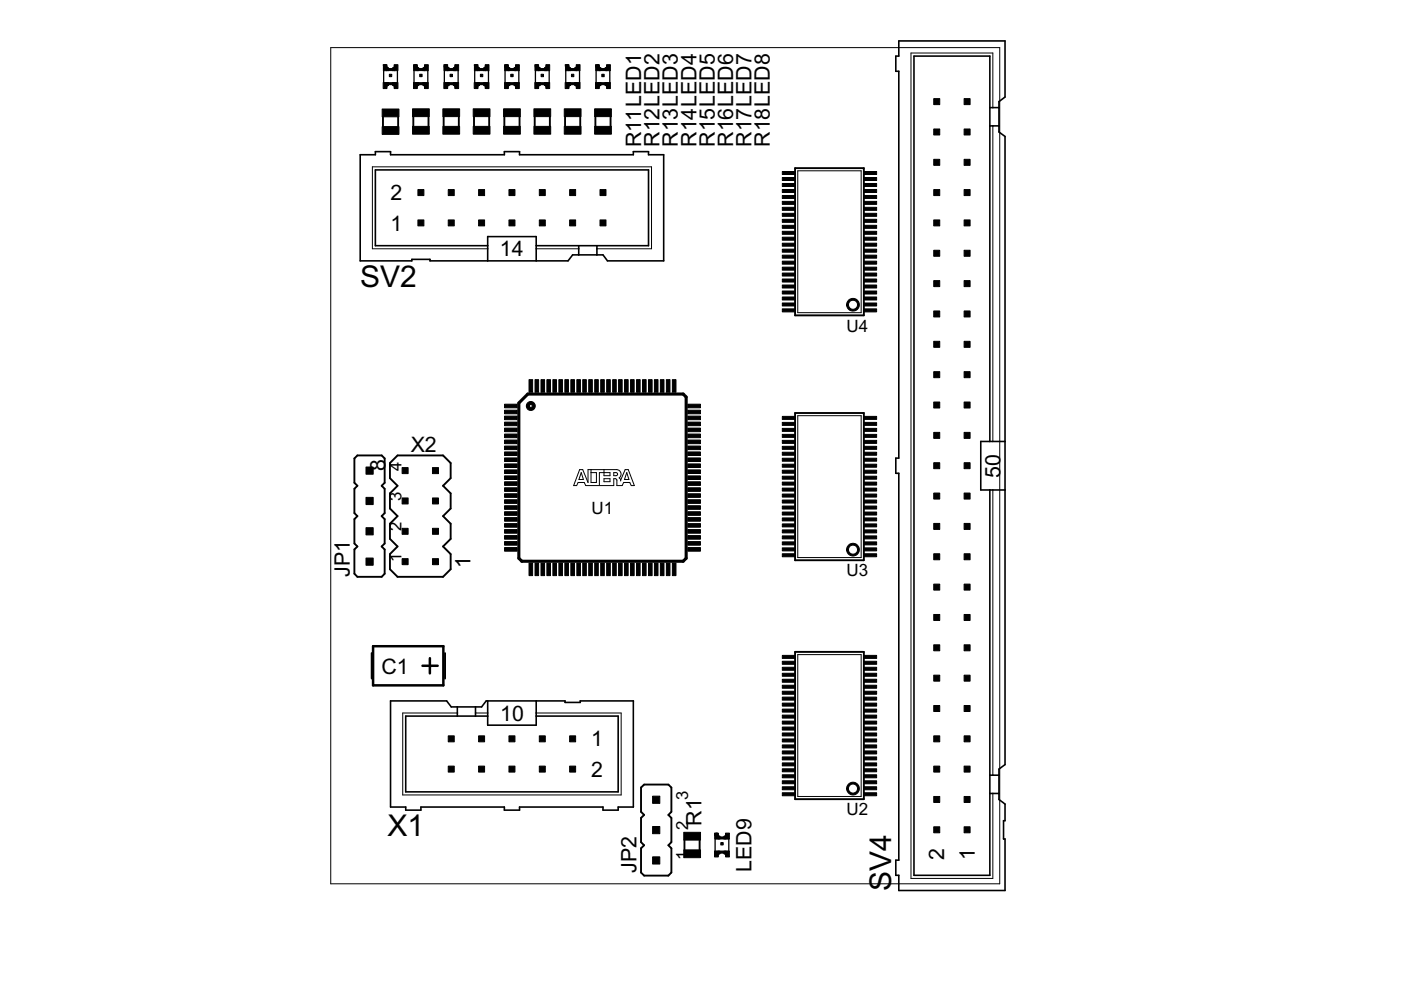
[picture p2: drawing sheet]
<svg xmlns="http://www.w3.org/2000/svg" width="297mm" height="210mm" viewBox="0 0 297 210" stroke-linecap="round" stroke-linejoin="round" font-family="sans-serif">
<defs><g id="words">
<g font-size="7.1">
<text x="76.4" y="61">SV2</text>
<text x="82.2" y="177.2">X1</text>
<text x="189" y="188.8" transform="rotate(-90 189 188.8)">SV4</text>
</g>
<g font-size="5.1">
<text x="135.9" y="31.2" transform="rotate(-90 135.9 31.2)">R11LED1</text>
<text x="139.8" y="31.2" transform="rotate(-90 139.8 31.2)">R12LED2</text>
<text x="143.7" y="31.2" transform="rotate(-90 143.7 31.2)">R13LED3</text>
<text x="147.6" y="31.2" transform="rotate(-90 147.6 31.2)">R14LED4</text>
<text x="151.5" y="31.2" transform="rotate(-90 151.5 31.2)">R15LED5</text>
<text x="155.4" y="31.2" transform="rotate(-90 155.4 31.2)">R16LED6</text>
<text x="159.3" y="31.2" transform="rotate(-90 159.3 31.2)">R17LED7</text>
<text x="163.2" y="31.2" transform="rotate(-90 163.2 31.2)">R18LED8</text>
<text x="82.8" y="42.4">2</text>
<text x="82.8" y="48.9">1</text>
<text x="106" y="54.4">14</text>
<text x="87.1" y="95.8">X2</text>
<text x="81.7" y="99.8" transform="rotate(-90 81.7 99.8)">8</text>
<text x="212.1" y="101.3" transform="rotate(-90 212.1 101.3)">50</text>
<text x="74.2" y="122.3" transform="rotate(-90 74.2 122.3)">JP1</text>
<text x="99.7" y="120.4" transform="rotate(-90 99.7 120.4)">1</text>
<text x="80.9" y="142.9">C1</text>
<text x="106.1" y="152.8">10</text>
<text x="125.3" y="158.3">1</text>
<text x="125.3" y="164.7">2</text>
<text x="148.7" y="175.1" transform="rotate(-90 148.7 175.1)">R1</text>
<text x="135" y="185" transform="rotate(-90 135 185)">JP2</text>
<text x="159.3" y="184.9" transform="rotate(-90 159.3 184.9)">LED9</text>
<text x="200.2" y="182.4" transform="rotate(-90 200.2 182.4)">2</text>
<text x="206.6" y="182.4" transform="rotate(-90 206.6 182.4)">1</text>
</g>
<g font-size="4">
<text x="179.5" y="70.3">U4</text>
<text x="85.1" y="99.8" transform="rotate(-90 85.1 99.8)">4</text>
<text x="85.1" y="106.2" transform="rotate(-90 85.1 106.2)">3</text>
<text x="85.1" y="112.6" transform="rotate(-90 85.1 112.6)">2</text>
<text x="125.4" y="109">U1</text>
<text x="85.1" y="119.1" transform="rotate(-90 85.1 119.1)">1</text>
<text x="179.5" y="122.2">U3</text>
<text x="145.9" y="169.6" transform="rotate(-90 145.9 169.6)">3</text>
<text x="179.5" y="172.9">U2</text>
<text x="145.9" y="176" transform="rotate(-90 145.9 176)">2</text>
<text x="145.9" y="182.4" transform="rotate(-90 145.9 182.4)">1</text>
</g>
</g></defs>
<g fill="none" stroke="#000" stroke-width=".34">
<path d="M190.6 8.7h22.5v11.9l-1.3 .9v6.5l1.3 .9v133.2l-1.3 1v6.4l1.3 1v3.5h-.3v3.9h.3v10.9h-22.5v-3.2h-.7v-3.2h.7v-82h-.7v-3.3h.7v-82h-.7v-3.2h.7zM76.4 32.8h3.2v-.6h3.2v.6h24.1v-.6h3.3v.6h24.1v-.6h3.2v.6h3.2v22.5h-11.9l-1-1.3h-6.4l-1 1.3h-29.2v-.3h-3.9v.3h-10.9zM209.9 26.7h1.9M209.9 22.8h1.9M103.4 55.3v-5.1h10.3v5.1M103.4 52.1h-23.8v-16.1h57.9v16.1h-23.8M122.7 52.1v1.9M126.6 52.1v1.9M209.9 93.6v-81.7h-16.1v173.7h16.1v-81.7M213.1 93.6h-5.2v10.3h5.2M82.8 148.6h11.9l1 1.3h6.4l1-1.3h16.7v.3h3.2v-.3h11.3v22.5h-3.2v.7h-3.3v-.7h-17.6v.7h-3.3v-.7h-17.7v.7h-3.2v-.7h-3.2zM97 149.9v1.9"/>
<path d="M100.8 149.9v1.9M103.4 151.8h-17.4v16.1h45.1v-16.1h-17.4M103.4 148.6v5.2h10.3v-5.2M209.9 168.2h1.9M209.9 164.4h1.9"/>
</g>
<g fill="none" stroke="#000" stroke-width=".21">
<path d="M70.1 10.1h141.9v177.3h-141.9zM169.1 36.2h13.5v30.1h-13.5zM210.5 22.8v-11.6h-17.4v175h17.4v-18M210.5 26.7v66.9M103.4 52.7h-24.4v-17.3h59.1v17.3h-11.5M113.7 52.7h9M125.3 99.6v2.7h1.1v-2.1h-1.1M128.1 99.6v1.3h1.2v-.7h-2.2v2.8h-2.9l-.3-.7h-1.3l-.3 .7h-.7l1.3-3.4h.6l1.2 2.7v-2.7h6.1a.99 .99 0 0 1 .8 .7 .99 .99 0 0 1-.3 1l.3 .3v.4M169.1 88.1h13.5v30.1h-13.5zM123.2 100.2l.5 1.5h-1zM128.1 101.5h1.2v.6h-1.2zM130.1 100.2h.7l.1 .3v.2l-.8 .2z"/>
<path d="M131.6 101.8l.9-2.2h.7l1.3 3.4h-.7l-.3-.7h-1.3l-.3 .7h-1.1v-1.3l-.3-.2h-.4v1.5h-2.8M132.9 100.2l.4 1.5h-.9zM210.5 103.9v60.5M169.1 138.8h13.5v30.1h-13.5zM97 151.2h-11.6v17.4h46.3v-17.4h-18M100.8 151.2h2.6"/>
</g>
<g fill="#000" stroke="#000" stroke-width=".21">
<path d="M81.2 17.5h.8v1.3h-.8zM81.2 13.7h.8v.2h-.8zM81.3 14.2h.7v.8h-.7zM82 14.4h.4v.6h-.4zM82 17.5h.4v.6h-.4zM82.3 14.5h1v.5h-1zM82.3 17.5h1v.4h-1zM82.5 15.7h.6v.6h-.6zM83.2 14.4h.4v.6h-.4zM83.2 17.5h.4v.6h-.4zM83.6 13.7h.8v1.3h-.8zM83.6 17.5h.8v1.3h-.8z"/>
<path d="M87.7 17.5h.8v1.3h-.8zM87.7 13.7h.8v.2h-.8zM87.7 14.2h.8v.8h-.8zM88.4 14.4h.4v.6h-.4zM88.4 17.5h.4v.6h-.4zM88.7 14.5h1v.5h-1zM88.7 17.5h1v.4h-1zM89 15.7h.5v.6h-.5zM89.7 14.4h.4v.6h-.4zM89.7 17.5h.4v.6h-.4zM90 13.7h.8v1.3h-.8zM90 17.5h.8v1.3h-.8z"/>
<path d="M94.1 17.5h.8v1.3h-.8zM94.1 13.7h.8v.2h-.8zM94.1 14.2h.8v.8h-.8zM94.8 14.4h.4v.6h-.4zM94.8 17.5h.4v.6h-.4zM95.2 14.5h1v.5h-1zM95.2 17.5h1v.4h-1zM95.4 15.7h.5v.6h-.5zM96.1 14.4h.4v.6h-.4zM96.1 17.5h.4v.6h-.4zM96.4 13.7h.8v1.3h-.8zM96.4 17.5h.8v1.3h-.8z"/>
<path d="M100.5 17.5h.8v1.3h-.8zM100.5 13.7h.8v.2h-.8zM100.6 14.2h.7v.8h-.7zM101.3 14.4h.4v.6h-.4zM101.3 17.5h.4v.6h-.4zM101.6 14.5h1v.5h-1zM101.6 17.5h1v.4h-1zM101.9 15.7h.5v.6h-.5zM102.6 14.4h.3v.6h-.3zM102.6 17.5h.3v.6h-.3zM102.9 13.7h.8v1.3h-.8zM102.9 17.5h.8v1.3h-.8z"/>
<path d="M107 17.5h.8v1.3h-.8zM107 13.7h.8v.2h-.8zM107 14.2h.8v.8h-.8zM107.7 14.4h.4v.6h-.4zM107.7 17.5h.4v.6h-.4zM108 14.5h1.1v.5h-1.1zM108 17.5h1.1v.4h-1.1zM108.3 15.7h.5v.6h-.5zM109 14.4h.4v.6h-.4zM109 17.5h.4v.6h-.4zM109.3 13.7h.8v1.3h-.8zM109.3 17.5h.8v1.3h-.8z"/>
<path d="M113.4 17.5h.8v1.3h-.8zM113.4 13.7h.8v.2h-.8zM113.5 14.2h.7v.8h-.7zM114.2 14.4h.3v.6h-.3zM114.2 17.5h.3v.6h-.3zM114.5 14.5h1v.5h-1zM114.5 17.5h1v.4h-1zM114.7 15.7h.5v.6h-.5zM115.4 14.4h.4v.6h-.4zM115.4 17.5h.4v.6h-.4zM115.7 13.7h.8v1.3h-.8zM115.7 17.5h.8v1.3h-.8z"/>
<path d="M119.8 17.5h.8v1.3h-.8zM119.8 13.7h.8v.2h-.8zM119.9 14.2h.7v.8h-.7zM120.6 14.4h.4v.6h-.4zM120.6 17.5h.4v.6h-.4zM120.9 14.5h1v.5h-1zM120.9 17.5h1v.4h-1zM121.2 15.7h.5v.6h-.5zM121.9 14.4h.3v.6h-.3zM121.9 17.5h.3v.6h-.3zM122.2 13.7h.8v1.3h-.8zM122.2 17.5h.8v1.3h-.8z"/>
<path d="M126.3 17.5h.8v1.3h-.8zM126.3 13.7h.8v.2h-.8zM126.3 14.2h.8v.8h-.8zM127 14.4h.4v.6h-.4zM127 17.5h.4v.6h-.4zM127.3 14.5h1.1v.5h-1.1zM127.3 17.5h1.1v.4h-1.1zM127.6 15.7h.5v.6h-.5zM128.3 14.4h.4v.6h-.4zM128.3 17.5h.4v.6h-.4zM128.6 13.7h.8v1.3h-.8zM128.6 17.5h.8v1.3h-.8z"/>
<path d="M81 23.1h3.6v1.7h-3.6zM81 26.8h3.6v1.7h-3.6zM87.5 23.1h3.5v1.6h-3.5zM87.5 26.8h3.5v1.6h-3.5zM93.9 23.1h3.6v1.6h-3.6zM93.9 26.8h3.6v1.6h-3.6zM100.3 23.1h3.6v1.6h-3.6zM100.3 26.8h3.6v1.6h-3.6zM106.8 23.1h3.5v1.6h-3.5zM106.8 26.8h3.5v1.6h-3.5zM113.2 23.1h3.6v1.6h-3.6zM113.2 26.8h3.6v1.6h-3.6z"/>
<path d="M119.6 23.1h3.6v1.6h-3.6zM119.6 26.8h3.6v1.6h-3.6zM126.1 23.1h3.5v1.6h-3.5zM126.1 26.8h3.5v1.6h-3.5zM165.9 36.4h2.7v.6h-2.7zM165.9 37.6h2.7v.7h-2.7zM165.9 38.9h2.7v.6h-2.7zM183.2 38.9h2.7v.6h-2.7zM183.2 37.6h2.7v.7h-2.7zM183.2 36.4h2.7v.6h-2.7zM198 33.8h1.2v1.3h-1.2zM198 27.3h1.2v1.3h-1.2z"/>
<path d="M198 20.9h1.2v1.3h-1.2zM204.4 20.9h1.3v1.3h-1.3zM204.4 33.8h1.3v1.3h-1.3zM204.4 27.3h1.3v1.3h-1.3zM88.6 40.2h1.3v1.3h-1.3zM88.6 46.6h1.3v1.3h-1.3zM95 40.2h1.3v1.3h-1.3zM95 46.6h1.3v1.3h-1.3zM101.5 40.2h1.2v1.3h-1.2zM101.5 46.6h1.2v1.3h-1.2zM107.9 40.2h1.3v1.3h-1.3zM107.9 46.6h1.3v1.3h-1.3z"/>
<path d="M114.3 40.2h1.3v1.3h-1.3zM114.3 46.6h1.3v1.3h-1.3zM120.8 40.2h1.2v1.3h-1.2zM120.8 46.6h1.2v1.3h-1.2zM127.2 40.2h1.3v1.3h-1.3zM127.2 46.6h1.3v1.3h-1.3zM165.9 40.2h2.7v.6h-2.7zM165.9 41.4h2.7v.7h-2.7zM165.9 42.7h2.7v.6h-2.7zM165.9 44h2.7v.6h-2.7zM165.9 45.2h2.7v.7h-2.7zM165.9 46.5h2.7v.6h-2.7z"/>
<path d="M165.9 47.8h2.7v.6h-2.7zM165.9 49h2.7v.7h-2.7zM165.9 50.3h2.7v.6h-2.7zM165.9 51.6h2.7v.6h-2.7zM165.9 52.8h2.7v.7h-2.7zM165.9 54.1h2.7v.6h-2.7zM165.9 55.4h2.7v.6h-2.7zM165.9 56.6h2.7v.7h-2.7zM165.9 57.9h2.7v.6h-2.7zM165.9 59.2h2.7v.6h-2.7zM183.2 59.2h2.7v.6h-2.7zM183.2 57.9h2.7v.6h-2.7z"/>
<path d="M183.2 56.6h2.7v.7h-2.7zM183.2 55.4h2.7v.6h-2.7zM183.2 54.1h2.7v.6h-2.7zM183.2 52.8h2.7v.7h-2.7zM183.2 51.6h2.7v.6h-2.7zM183.2 50.3h2.7v.6h-2.7zM183.2 49h2.7v.7h-2.7zM183.2 47.8h2.7v.6h-2.7zM183.2 46.5h2.7v.6h-2.7zM183.2 45.2h2.7v.7h-2.7zM183.2 44h2.7v.6h-2.7zM183.2 42.7h2.7v.6h-2.7z"/>
<path d="M183.2 41.4h2.7v.7h-2.7zM183.2 40.2h2.7v.6h-2.7zM198 59.5h1.2v1.3h-1.2zM198 53.1h1.2v1.2h-1.2zM198 46.6h1.2v1.3h-1.2zM198 40.2h1.2v1.3h-1.2zM204.4 59.5h1.3v1.3h-1.3zM204.4 53.1h1.3v1.2h-1.3zM204.4 46.6h1.3v1.3h-1.3zM204.4 40.2h1.3v1.3h-1.3zM165.9 60.4h2.7v.7h-2.7zM165.9 61.7h2.7v.6h-2.7z"/>
<path d="M165.9 63h2.7v.6h-2.7zM165.9 64.2h2.7v.7h-2.7zM165.9 65.5h2.7v.6h-2.7zM183.2 65.5h2.7v.6h-2.7zM183.2 64.2h2.7v.7h-2.7zM183.2 63h2.7v.6h-2.7zM183.2 61.7h2.7v.6h-2.7zM183.2 60.4h2.7v.7h-2.7zM198 78.8h1.2v1.3h-1.2zM198 72.4h1.2v1.2h-1.2zM198 65.9h1.2v1.3h-1.2zM204.4 78.8h1.3v1.3h-1.3z"/>
<path d="M204.4 72.4h1.3v1.2h-1.3zM204.4 65.9h1.3v1.3h-1.3zM77.6 99h1.5v1.5h-1.5zM85.3 99.1h1.2v1.3h-1.2zM91.7 99.1h1.3v1.3h-1.3zM107 85.7h2.6v.8h-2.6zM107 87h2.6v.7h-2.6zM107 88.2h2.6v.8h-2.6zM107 89.5h2.6v.8h-2.6zM107 90.8h2.6v.7h-2.6zM107 92h2.6v.8h-2.6zM107 93.3h2.6v.8h-2.6z"/>
<path d="M107 94.6h2.6v.7h-2.6zM107 95.8h2.6v.8h-2.6zM107 97.1h2.6v.8h-2.6zM107 98.4h2.6v.7h-2.6zM107 99.6h2.6v.8h-2.6zM112.2 80.5h.7v2.7h-.7zM113.4 80.5h.8v2.7h-.8zM114.7 80.5h.8v2.7h-.8zM116 80.5h.7v2.7h-.7zM117.2 80.5h.8v2.7h-.8zM118.5 80.5h.8v2.7h-.8zM119.8 80.5h.7v2.7h-.7z"/>
<path d="M121 80.5h.8v2.7h-.8zM122.3 80.5h.8v2.7h-.8zM123.5 80.5h.8v2.7h-.8zM124.8 80.5h.8v2.7h-.8zM126.1 80.5h.8v2.7h-.8zM127.4 80.5h.7v2.7h-.7zM128.6 80.5h.8v2.7h-.8zM129.9 80.5h.8v2.7h-.8zM131.1 80.5h.8v2.7h-.8zM132.4 80.5h.8v2.7h-.8zM133.7 80.5h.8v2.7h-.8zM135 80.5h.7v2.7h-.7z"/>
<path d="M136.2 80.5h.8v2.7h-.8zM137.5 80.5h.8v2.7h-.8zM138.7 80.5h.8v2.7h-.8zM140 80.5h.8v2.7h-.8zM141.3 80.5h.7v2.7h-.7zM142.6 80.5h.7v2.7h-.7zM145.8 99.6h2.7v.8h-2.7zM145.8 98.4h2.7v.7h-2.7zM145.8 97.1h2.7v.8h-2.7zM145.8 95.8h2.7v.8h-2.7zM145.8 94.6h2.7v.7h-2.7zM145.8 93.3h2.7v.8h-2.7z"/>
<path d="M145.8 92h2.7v.8h-2.7zM145.8 90.8h2.7v.7h-2.7zM145.8 89.5h2.7v.8h-2.7zM145.8 88.2h2.7v.8h-2.7zM145.8 87h2.7v.7h-2.7zM145.8 85.7h2.7v.8h-2.7zM165.9 88.3h2.7v.6h-2.7zM165.9 89.6h2.7v.6h-2.7zM165.9 90.8h2.7v.7h-2.7zM165.9 92.1h2.7v.6h-2.7zM165.9 93.4h2.7v.6h-2.7zM165.9 94.6h2.7v.7h-2.7z"/>
<path d="M165.9 95.9h2.7v.6h-2.7zM165.9 97.2h2.7v.6h-2.7zM165.9 98.4h2.7v.7h-2.7zM165.9 99.7h2.7v.6h-2.7zM183.2 99.7h2.7v.6h-2.7zM183.2 98.4h2.7v.7h-2.7zM183.2 97.2h2.7v.6h-2.7zM183.2 95.9h2.7v.6h-2.7zM183.2 94.6h2.7v.7h-2.7zM183.2 93.4h2.7v.6h-2.7zM183.2 92.1h2.7v.6h-2.7zM183.2 90.8h2.7v.7h-2.7z"/>
<path d="M183.2 89.6h2.7v.6h-2.7zM183.2 88.3h2.7v.6h-2.7zM198 98.1h1.2v1.3h-1.2zM198 91.7h1.2v1.2h-1.2zM198 85.2h1.2v1.3h-1.2zM204.4 98.1h1.3v1.3h-1.3zM204.4 91.7h1.3v1.2h-1.3zM204.4 85.2h1.3v1.3h-1.3zM77.6 118.3h1.5v1.5h-1.5zM77.6 111.9h1.5v1.5h-1.5zM77.6 105.5h1.5v1.5h-1.5zM85.3 118.4h1.2v1.3h-1.2z"/>
<path d="M85.3 112h1.2v1.3h-1.2zM85.3 105.6h1.2v1.2h-1.2zM91.7 112h1.3v1.3h-1.3zM91.7 118.4h1.3v1.3h-1.3zM91.7 105.6h1.3v1.2h-1.3zM107 100.9h2.6v.8h-2.6zM107 102.2h2.6v.7h-2.6zM107 103.4h2.6v.8h-2.6zM107 104.7h2.6v.8h-2.6zM107 106h2.6v.7h-2.6zM107 107.2h2.6v.8h-2.6zM107 108.5h2.6v.8h-2.6z"/>
<path d="M107 109.7h2.6v.8h-2.6zM107 111h2.6v.8h-2.6zM107 112.3h2.6v.8h-2.6zM107 113.6h2.6v.7h-2.6zM107 114.8h2.6v.8h-2.6zM107 116.1h2.6v.8h-2.6zM112.2 119.4h.7v2.6h-.7zM113.4 119.4h.8v2.6h-.8zM114.7 119.4h.8v2.6h-.8zM116 119.4h.7v2.6h-.7zM117.2 119.4h.8v2.6h-.8zM118.5 119.4h.8v2.6h-.8z"/>
<path d="M119.8 119.4h.7v2.6h-.7zM121 119.4h.8v2.6h-.8zM122.3 119.4h.8v2.6h-.8zM123.5 119.4h.8v2.6h-.8zM124.8 119.4h.8v2.6h-.8zM126.1 119.4h.8v2.6h-.8zM127.4 119.4h.7v2.6h-.7zM128.6 119.4h.8v2.6h-.8zM129.9 119.4h.8v2.6h-.8zM131.1 119.4h.8v2.6h-.8zM132.4 119.4h.8v2.6h-.8zM133.7 119.4h.8v2.6h-.8z"/>
<path d="M135 119.4h.7v2.6h-.7zM136.2 119.4h.8v2.6h-.8zM137.5 119.4h.8v2.6h-.8zM138.7 119.4h.8v2.6h-.8zM140 119.4h.8v2.6h-.8zM141.3 119.4h.7v2.6h-.7zM142.6 119.4h.7v2.6h-.7zM145.8 116.1h2.7v.8h-2.7zM145.8 114.8h2.7v.8h-2.7zM145.8 113.6h2.7v.7h-2.7zM145.8 112.3h2.7v.8h-2.7zM145.8 111h2.7v.8h-2.7z"/>
<path d="M145.8 109.7h2.7v.8h-2.7zM145.8 108.5h2.7v.8h-2.7zM145.8 107.2h2.7v.8h-2.7zM145.8 106h2.7v.7h-2.7zM145.8 104.7h2.7v.8h-2.7zM145.8 103.4h2.7v.8h-2.7zM145.8 102.2h2.7v.7h-2.7zM145.8 100.9h2.7v.8h-2.7zM165.9 101h2.7v.6h-2.7zM165.9 102.2h2.7v.6h-2.7zM165.9 103.5h2.7v.6h-2.7zM165.9 104.8h2.7v.6h-2.7z"/>
<path d="M165.9 106h2.7v.7h-2.7zM165.9 107.3h2.7v.6h-2.7zM165.9 108.6h2.7v.6h-2.7zM165.9 109.8h2.7v.6h-2.7zM165.9 111.1h2.7v.6h-2.7zM165.9 112.4h2.7v.6h-2.7zM165.9 113.6h2.7v.7h-2.7zM165.9 114.9h2.7v.6h-2.7zM165.9 116.2h2.7v.6h-2.7zM165.9 117.4h2.7v.6h-2.7zM183.2 117.4h2.7v.6h-2.7zM183.2 116.2h2.7v.6h-2.7z"/>
<path d="M183.2 114.9h2.7v.6h-2.7zM183.2 113.6h2.7v.7h-2.7zM183.2 112.4h2.7v.6h-2.7zM183.2 111.1h2.7v.6h-2.7zM183.2 109.8h2.7v.6h-2.7zM183.2 108.6h2.7v.6h-2.7zM183.2 107.3h2.7v.6h-2.7zM183.2 106h2.7v.7h-2.7zM183.2 104.8h2.7v.6h-2.7zM183.2 103.5h2.7v.6h-2.7zM183.2 102.2h2.7v.6h-2.7zM183.2 101h2.7v.6h-2.7z"/>
<path d="M198 104.5h1.2v1.3h-1.2zM198 111h1.2v1.2h-1.2zM198 117.4h1.2v1.3h-1.2zM204.4 104.5h1.3v1.3h-1.3zM204.4 111h1.3v1.2h-1.3zM204.4 117.4h1.3v1.3h-1.3zM165.9 139h2.7v.6h-2.7zM183.2 139h2.7v.6h-2.7zM198 130.3h1.2v1.3h-1.2zM198 136.7h1.2v1.3h-1.2zM198 123.8h1.2v1.3h-1.2zM204.4 130.3h1.3v1.3h-1.3z"/>
<path d="M204.4 136.7h1.3v1.3h-1.3zM204.4 123.8h1.3v1.3h-1.3zM95 156h1.3v1.3h-1.3zM101.5 156h1.2v1.3h-1.2zM107.9 156h1.3v1.3h-1.3zM114.3 156h1.3v1.3h-1.3zM120.8 156h1.2v1.3h-1.2zM165.9 140.2h2.7v.6h-2.7zM165.9 141.5h2.7v.6h-2.7zM165.9 142.7h2.7v.7h-2.7zM165.9 144h2.7v.7h-2.7zM165.9 145.3h2.7v.6h-2.7z"/>
<path d="M165.9 146.6h2.7v.6h-2.7zM165.9 147.8h2.7v.6h-2.7zM165.9 149.1h2.7v.6h-2.7zM165.9 150.3h2.7v.7h-2.7zM165.9 151.6h2.7v.7h-2.7zM165.9 152.9h2.7v.6h-2.7zM165.9 154.2h2.7v.6h-2.7zM165.9 155.4h2.7v.6h-2.7zM165.9 156.7h2.7v.6h-2.7zM165.9 157.9h2.7v.7h-2.7zM165.9 159.2h2.7v.7h-2.7zM183.2 159.2h2.7v.7h-2.7z"/>
<path d="M183.2 157.9h2.7v.7h-2.7zM183.2 156.7h2.7v.6h-2.7zM183.2 155.4h2.7v.6h-2.7zM183.2 154.2h2.7v.6h-2.7zM183.2 152.9h2.7v.6h-2.7zM183.2 151.6h2.7v.7h-2.7zM183.2 150.3h2.7v.7h-2.7zM183.2 149.1h2.7v.6h-2.7zM183.2 147.8h2.7v.6h-2.7zM183.2 146.6h2.7v.6h-2.7zM183.2 145.3h2.7v.6h-2.7zM183.2 144h2.7v.7h-2.7z"/>
<path d="M183.2 142.7h2.7v.7h-2.7zM183.2 141.5h2.7v.6h-2.7zM183.2 140.2h2.7v.6h-2.7zM198 143.2h1.2v1.2h-1.2zM198 156h1.2v1.3h-1.2zM198 149.6h1.2v1.3h-1.2zM204.4 143.2h1.3v1.2h-1.3zM204.4 156h1.3v1.3h-1.3zM204.4 149.6h1.3v1.3h-1.3zM95 162.4h1.3v1.3h-1.3zM101.5 162.4h1.2v1.3h-1.2zM107.9 162.4h1.3v1.3h-1.3z"/>
<path d="M114.3 162.4h1.3v1.3h-1.3zM120.8 162.4h1.2v1.3h-1.2zM138.4 175.2h1.5v1.6h-1.5zM138.4 168.8h1.5v1.5h-1.5zM145 176.5h3.5v1.6h-3.5zM151.5 176.6h.8v.2h-.8zM151.6 177.1h.7v.8h-.7zM152.3 177.3h.3v.6h-.3zM152.6 177.5h1v.4h-1zM152.8 178.6h.5v.6h-.5zM153.5 177.3h.4v.6h-.4zM153.8 176.6h.8v1.3h-.8z"/>
<path d="M165.9 160.5h2.7v.6h-2.7zM165.9 161.8h2.7v.6h-2.7zM165.9 163h2.7v.6h-2.7zM165.9 164.3h2.7v.6h-2.7zM165.9 165.5h2.7v.7h-2.7zM165.9 166.8h2.7v.6h-2.7zM165.9 168.1h2.7v.6h-2.7zM183.2 168.1h2.7v.6h-2.7zM183.2 166.8h2.7v.6h-2.7zM183.2 165.5h2.7v.7h-2.7zM183.2 164.3h2.7v.6h-2.7zM183.2 163h2.7v.6h-2.7z"/>
<path d="M183.2 161.8h2.7v.6h-2.7zM183.2 160.5h2.7v.6h-2.7zM198 168.9h1.2v1.2h-1.2zM198 175.3h1.2v1.3h-1.2zM198 162.4h1.2v1.3h-1.2zM204.4 168.9h1.3v1.2h-1.3zM204.4 175.3h1.3v1.3h-1.3zM204.4 162.4h1.3v1.3h-1.3zM138.4 181.7h1.5v1.5h-1.5zM145 180.2h3.5v1.6h-3.5zM151.5 180.4h.8v1.3h-.8zM152.3 180.4h.3v.7h-.3z"/>
<path d="M152.6 180.4h1v.5h-1zM153.5 180.4h.4v.7h-.4zM153.8 180.4h.8v1.3h-.8z"/>
</g>
<g fill="none" stroke="#000" stroke-width=".4">
<path d="M81.2 24.7v2.1M84.4 24.7v2.1M87.6 24.7v2.1M90.8 24.7v2.1M94.1 24.7v2.1M97.3 24.7v2.1M100.5 24.7v2.1M103.7 24.7v2.1M106.9 24.7v2.1M110.2 24.7v2.1M113.4 24.7v2.1M116.6 24.7v2.1"/>
<path d="M119.8 24.7v2.1M123 24.7v2.1M126.2 24.7v2.1M129.5 24.7v2.1M168.6 35.6h14.6v31.3h-14.6zM75.8 96.6h5.1l.7 .6v5.2l-.7 .6 .7 .6v5.2l-.7 .6 .7 .7v5.1l-.7 .7 .7 .6v5.1l-.7 .7h-5.1l-.7-.7v-5.1l.7-.6-.7-.7v-5.1l.7-.7-.7-.6v-5.2l.7-.6-.7-.6v-5.2zM82.7 98.2l1.6-1.6h9.6l1.6 1.6v3.2l-1.6 1.6 1.6 1.6v3.2l-1.6 1.6 1.6 1.6v3.3l-1.6 1.6 1.6 1.6v3.2l-1.6 1.6h-9.6l-1.6-1.6v-3.2l1.6-1.6-1.6-1.6v-3.3l1.6-1.6-1.6-1.6v-3.2l1.6-1.6-1.6-1.6zM168.6 87.6h14.6v31.2h-14.6zM78.8 138.5v5.4M94.4 138.5v5.4M168.6 138.2h14.6v31.2h-14.6zM135.9 167l.7-.7h5.1l.6 .7v5.1l-.6 .7 .6 .6v5.2l-.6 .6 .6 .7v5.1l-.6 .7h-5.1l-.7-.7v-5.1l.7-.7-.7-.6v-5.2l.7-.6-.7-.7z"/>
<path d="M145.1 178.1v2.1M148.3 178.1v2.1"/>
</g>
<path d="M110 85.4l1.9-1.9h32.9l.7 .7v34.2l-.7 .6h-34.2l-.6-.6z" fill="none" stroke="#000" stroke-width=".66"/>
<g fill="#000" stroke="#000" stroke-width=".21">
<path d="M81.3 13.9a.39 .39 0 0 1 .7-.1 .39 .39 0 0 1-.2 .6 .39 .39 0 0 1-.5-.3l.3-.1 .2 .1-.1 .1-.4-.1z" fill-rule="evenodd"/>
<path d="M87.8 13.9a.39 .39 0 0 1 .6-.1 .39 .39 0 0 1-.1 .6 .39 .39 0 0 1-.6-.3l.5-.1v.2l-.5-.1z" fill-rule="evenodd"/>
<path d="M94.2 13.9a.39 .39 0 0 1 .6-.1 .39 .39 0 0 1-.1 .6 .39 .39 0 0 1-.6-.3l.5-.1 .1 .2-.6-.1z" fill-rule="evenodd"/>
<path d="M100.6 13.9a.38 .38 0 0 1 .6-.1 .38 .38 0 0 1-.1 .6 .38 .38 0 0 1-.5-.3l.3-.1 .2 .1-.1 .1-.4-.1z" fill-rule="evenodd"/>
<path d="M107.1 13.9a.38 .38 0 0 1 .6-.1 .38 .38 0 0 1-.2 .6 .38 .38 0 0 1-.5-.3l.3-.1 .2 .1-.1 .1-.4-.1z" fill-rule="evenodd"/>
<path d="M113.6 13.8a.39 .39 0 0 1 .6 .2 .39 .39 0 0 1-.3 .5 .39 .39 0 0 1-.4-.4l.4-.1v.2l-.4-.1z" fill-rule="evenodd"/>
<path d="M119.9 13.9a.39 .39 0 0 1 .7 0 .39 .39 0 0 1-.2 .6 .39 .39 0 0 1-.5-.4l.4-.1 .1 .2-.5-.1z" fill-rule="evenodd"/>
<path d="M126.5 13.8a.39 .39 0 0 1 .6 .2 .39 .39 0 0 1-.4 .5 .39 .39 0 0 1-.4-.4l.5-.1v.2l-.5-.1z" fill-rule="evenodd"/>
<path d="M179.9 63.6a1.36 1.36 0 0 1 2.1 .3 1.36 1.36 0 0 1-.8 2 1.36 1.36 0 0 1-1.7-1.3h.4a.96 .96 0 0 1 1.4-.8 .96 .96 0 0 1 .1 1.6 .96 .96 0 0 1-1.5-.5v-.3h-.4z" fill-rule="evenodd"/>
<path d="M111.8 85.5a.95 .95 0 0 1 1.5 0 .95 .95 0 0 1-.5 1.5 .95 .95 0 0 1-1.2-.9h.6a.31 .31 0 0 1 .5-.3 .31 .31 0 0 1 .1 .5 .31 .31 0 0 1-.6-.1l-.6-.1z" fill-rule="evenodd"/>
<path d="M179.9 115.6a1.35 1.35 0 0 1 2.1 .3 1.35 1.35 0 0 1-.8 2 1.35 1.35 0 0 1-1.7-1.4h.4a.97 .97 0 0 1 1.4-.8 .97 .97 0 0 1 .1 1.7 .97 .97 0 0 1-1.5-.6v-.3h-.4z" fill-rule="evenodd"/>
<path d="M151.6 176.8a.39 .39 0 0 1 .6 0 .39 .39 0 0 1-.2 .6 .39 .39 0 0 1-.5-.4l.4-.1 .2 .1-.2 .1-.4-.1z" fill-rule="evenodd"/>
<path d="M179.9 166.2a1.35 1.35 0 0 1 2.1 .3 1.35 1.35 0 0 1-.8 2 1.35 1.35 0 0 1-1.7-1.3h.4a.97 .97 0 0 1 1.4-.8 .97 .97 0 0 1 .1 1.6 .97 .97 0 0 1-1.5-.6v-.2h-.4z" fill-rule="evenodd"/>
</g>
<path d="M79.1 137h14.9v8.3h-14.9zM91.1 139.6v3.2M89.6 141.2h3.2" fill="none" stroke="#000" stroke-width=".53"/>
<g fill="none" stroke="#000" stroke-width=".28">
<path d="M81.3 13.9v3.6M81.9 13.9a.9 .9 0 0 0 .9 .8 .9 .9 0 0 0 .9-.8M81.9 18.6a.9 .9 0 0 1 .9-.8 .9 .9 0 0 1 .9 .8M84.3 14.9v2.7M87.8 13.9v3.6M88.3 13.9a.9 .9 0 0 0 .9 .8 .9 .9 0 0 0 .9-.8M88.3 18.6a.9 .9 0 0 1 .9-.8 .9 .9 0 0 1 .9 .8M90.7 14.9v2.7M94.2 13.9v3.6M94.8 13.9a.9 .9 0 0 0 .9 .8 .9 .9 0 0 0 .9-.8M94.8 18.6a.9 .9 0 0 1 .9-.8 .9 .9 0 0 1 .9 .8M97.1 14.9v2.7"/>
<path d="M100.6 13.9v3.6M101.2 13.9a.9 .9 0 0 0 .9 .8 .9 .9 0 0 0 .9-.8M101.2 18.6a.9 .9 0 0 1 .9-.8 .9 .9 0 0 1 .9 .8M103.6 14.9v2.7M107.1 13.9v3.6M107.7 13.9a.9 .9 0 0 0 .8 .8 .9 .9 0 0 0 .9-.8M107.7 18.6a.9 .9 0 0 1 .8-.8 .9 .9 0 0 1 .9 .8M110 14.9v2.7M113.5 13.9v3.6M114.1 13.9a.9 .9 0 0 0 .9 .8 .9 .9 0 0 0 .9-.8M114.1 18.6a.9 .9 0 0 1 .9-.8 .9 .9 0 0 1 .9 .8M116.4 14.9v2.7"/>
<path d="M120 13.9v3.6M120.5 13.9a.9 .9 0 0 0 .9 .8 .9 .9 0 0 0 .9-.8M120.5 18.6a.9 .9 0 0 1 .9-.8 .9 .9 0 0 1 .9 .8M122.9 14.9v2.7M126.4 13.9v3.6M127 13.9a.9 .9 0 0 0 .8 .8 .9 .9 0 0 0 .9-.8M127 18.6a.9 .9 0 0 1 .8-.8 .9 .9 0 0 1 .9 .8M129.3 14.9v2.7M151.6 176.8v3.6M152.2 176.8a.89 .89 0 0 0 .9 .8 .89 .89 0 0 0 .8-.8M154.5 177.8v2.7M152.2 181.5a.89 .89 0 0 1 .9-.8 .89 .89 0 0 1 .8 .8"/>
</g>
<use href="#words"/>
</svg>
